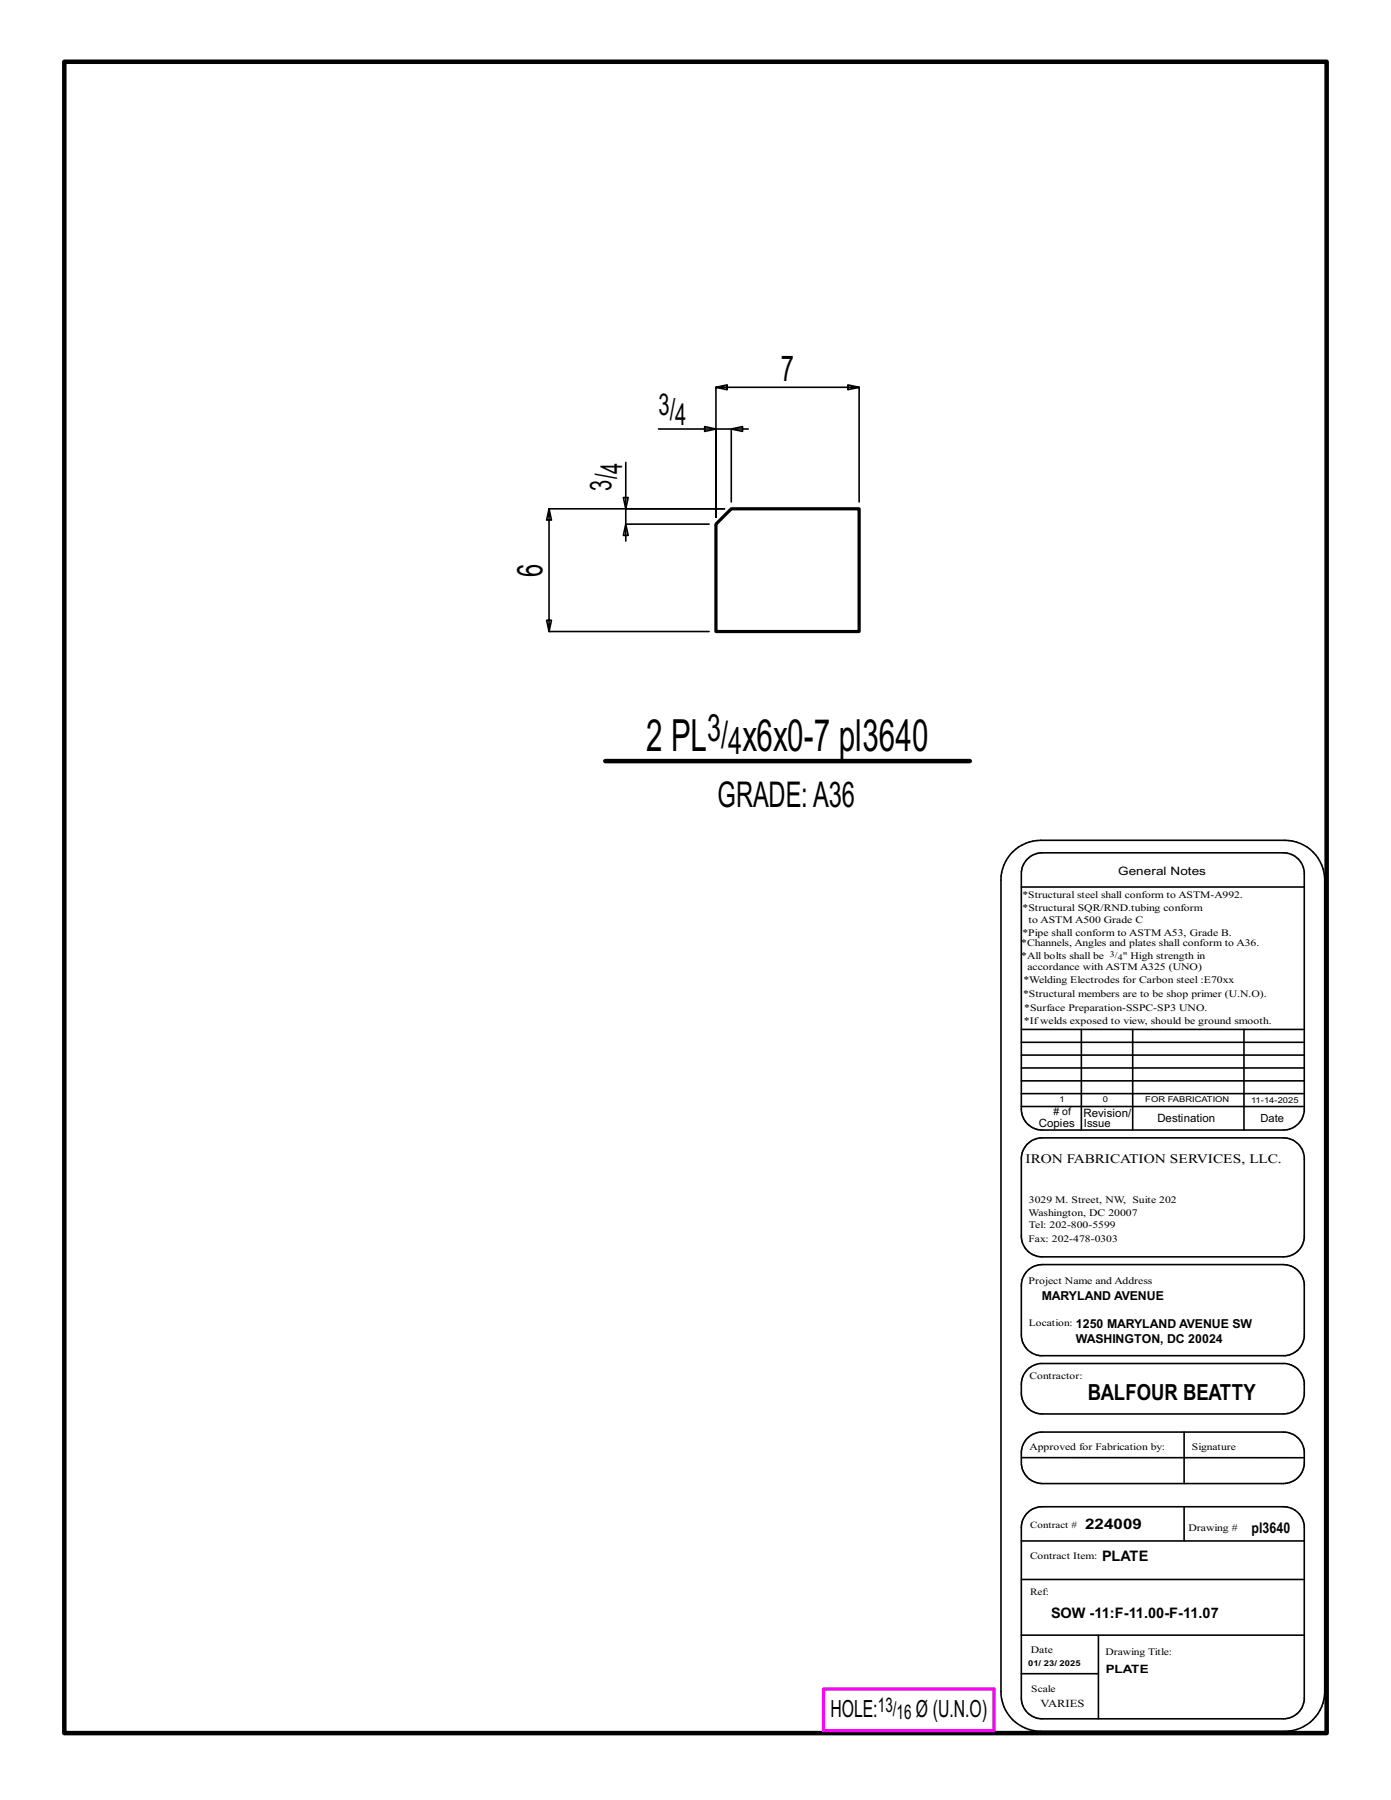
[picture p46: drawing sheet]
<svg xmlns="http://www.w3.org/2000/svg" width="216mm" height="279mm" viewBox="0 0 216 279" stroke-linecap="round" stroke-linejoin="round" font-family="sans-serif">
<defs><g id="words">
<g font-size="6.9">
<text x="100.3" y="116.6">2 PL</text>
<text x="115.2" y="116.6">x6x0-7 pl3640</text>
</g>
<g font-size="5.9">
<text x="109.8" y="115">3/</text>
<text x="113" y="117.1">4</text>
</g>
<g font-size="5.5">
<text x="121.2" y="59.1">7</text>
<text x="84.2" y="89.5" transform="rotate(-90 84.2 89.5)">6</text>
<text x="111.4" y="125.3">GRADE:A36</text>
</g>
<g font-size="4.7">
<text x="102.2" y="64.4">3/</text>
<text x="104.8" y="66">4</text>
<text x="94.9" y="76.1" transform="rotate(-90 94.9 76.1)">3/</text>
<text x="96.6" y="73.5" transform="rotate(-90 96.6 73.5)">4</text>
</g>
<g font-size="3.7">
<text x="128.9" y="266.6">HOLE:</text>
<text x="142.2" y="266.6">Ø (U.N.O)</text>
</g>
<text font-size="3.4" x="168.8" y="217.4">BALFOUR BEATTY</text>
<g font-size="3.1">
<text x="136.3" y="265.8">13/</text>
<text x="139.2" y="266.9">16</text>
</g>
<g font-size="2.3">
<text x="168.4" y="237.3">224009</text>
<text x="194.3" y="238">pl3640</text>
<text x="171" y="242.3">PLATE</text>
<text x="163.1" y="251.2">SOW -11:F-11.00-F-11.07</text>
</g>
<text font-size="2" x="159.2" y="180.5">IRON FABRICATION SERVICES, LLC.</text>
<g font-size="1.9">
<text x="161.7" y="201.8">MARYLAND AVENUE</text>
<text x="167" y="208.5">WASHINGTON, DC 20024</text>
<text x="167" y="206.1">1250 MARYLAND AVENUE SW</text>
</g>
<g font-size="1.8">
<text x="173.6" y="135.8">General Notes</text>
<text x="168.2" y="173.3">Revision/</text>
<text x="161.2" y="174.9">Copies</text>
<text x="179.6" y="174.2">Destination</text>
<text x="171.6" y="259.7">PLATE</text>
</g>
<g font-size="1.7">
<text x="168.2" y="174.9">Issue</text>
<text x="195.7" y="174.2">Date</text>
<text x="161.5" y="265">VARIES</text>
</g>
<g font-size="1.6">
<text x="158.7" y="141.5">*Structural SQR/RND.tubing conform</text>
<text x="159.7" y="143.3">to ASTM A500 Grade C</text>
<text x="158.5" y="146.9">*Channels, Angles and plates shall conform to A36.</text>
<text x="158.5" y="148.8">*All bolts shall be</text>
<text x="158.7" y="145.2">*Pipe shall conform to ASTM A53, Grade B.</text>
<text x="174.3" y="148.8">&quot; High strength in</text>
<text x="158.8" y="154.8">*Structural members are to be shop primer (U.N.O).</text>
<text x="158.9" y="152.7">*Welding Electrodes for Carbon steel :E70xx</text>
<text x="159.5" y="150.6">accordance with ASTM A325 (UNO)</text>
<text x="158.9" y="158.9">*Ifwelds exposed to view, should be ground smooth.</text>
<text x="159" y="157">*Surface Preparation-SSPC-SP3 UNO.</text>
<text x="163.5" y="173.1"># of</text>
<text x="159.7" y="188.7">Washington, DC 20007</text>
<text x="159.7" y="190.6">Tel: 202-800-5599</text>
<text x="159.7" y="186.8">3029 M. Street, NW, Suite 202</text>
<text x="159.7" y="199.3">Project Name and Address</text>
<text x="159.8" y="225.1">Approved for Fabrication by:</text>
<text x="184.5" y="237.6">Drawing #</text>
<text x="160" y="256.6">Date</text>
</g>
<g font-size="1.5">
<text x="158.7" y="139.4">*Structural steel shall conform to ASTM-A992.</text>
<text x="159.7" y="192.7">Fax: 202-478-0303</text>
<text x="159.7" y="205.8">Location:</text>
<text x="159.8" y="214">Contractor:</text>
<text x="185" y="225.1">Signature</text>
<text x="159.9" y="237.1">Contract #</text>
<text x="159.9" y="241.9">Contract Item:</text>
<text x="159.9" y="247.6">Ref:</text>
<text x="171.6" y="256.9">Drawing Title:</text>
<text x="160.1" y="262.7">Scale</text>
</g>
<g font-size="1.3">
<text x="172.3" y="148.5">3/</text>
<text x="173.5" y="149">4</text>
</g>
<g font-size="1.2">
<text x="164.5" y="171.1">1</text>
<text x="171.2" y="171.1">0</text>
<text x="177.8" y="171.1">FOR FABRICATION</text>
<text x="194.2" y="171.2">11-14-2025</text>
<text x="159.6" y="258.7">01/ 23/ 2025</text>
</g>
</g></defs>
<g fill="none" stroke="#000" stroke-width=".25">
<path d="M96.8 77.2h.7l-.4 1.8zM97.1 71.8v7.2h15.3h-27.2l-.4 1.7h.8l-.4-1.7v19l-.4-1.7h.8l-.4 1.7h24.9M97.1 79v5M102.2 66.6h8.9v13.7v-20.2l1.8 .4v-.8l-1.8 .4h22.2l-1.7 .4v-.8l1.7 .4v17.8M109.4 66.2l1.7 .4-1.7 .4zM111.1 66.6h5M113.5 66.6l1.8-.4v.8zM113.5 66.6v11.3M97.1 81.4l.4 1.7h-.7zM97.1 81.4h13M157.2 132.3a6.3 6.3 0 0 1 4.3-1.9h37.9a6.2 6.2 0 0 1 6.2 6.2v126a6.2 6.2 0 0 1-6.2 6.1h-37.9a6.1 6.1 0 0 1-6.1-6.1v-126a6.1 6.1 0 0 1 1.8-4.3zM158.5 137.7h43.9"/>
<path d="M159.5 133.3a3.3 3.3 0 0 1 2.3-.9h37.4a3.3 3.3 0 0 1 3.2 2.9v37.2a3.2 3.2 0 0 1-3.2 2.9h-37.4a3.2 3.2 0 0 1-3.3-3.2v-36.6a3.2 3.2 0 0 1 1-2.3zM158.5 159.8h43.9M167.8 159.8v15.6M175.8 159.8v15.6M193.1 159.8v15.6M158.5 165.8h43.9M158.5 167.8h43.9M158.5 163.8h43.9M158.5 161.8h43.9M158.5 171.8h43.9M158.5 169.8h43.9M159.5 177.6a3.3 3.3 0 0 1 2.3-1h37.4a3.3 3.3 0 0 1 3.2 3v12.6a3.3 3.3 0 0 1-3.2 2.9h-37.4a3.2 3.2 0 0 1-3.3-3.2v-12a3.2 3.2 0 0 1 1-2.3z"/>
<path d="M159.5 197.2l1-.7 1.3-.2h37.4a3.3 3.3 0 0 1 3.2 2.9v8.3a3.2 3.2 0 0 1-2.9 2.9h-38.1a3.3 3.3 0 0 1-2.9-3.2v-8l.3-.9zM159.5 212.6l.7-.6 1.2-.4h37.8a3.2 3.2 0 0 1 3.2 3v2a3.3 3.3 0 0 1-3.2 2.9h-37.4a3.2 3.2 0 0 1-3.3-3.3v-1.3a3.3 3.3 0 0 1 1-2.3zM158.5 239.2h43.9M158.5 226.3h43.9M159.5 234.8a3.3 3.3 0 0 1 2.3-.9h37.4a3.3 3.3 0 0 1 3.2 2.9v27.1a3.3 3.3 0 0 1-3.2 2.9h-37.4a3.2 3.2 0 0 1-3.3-3.2v-26.5a3.2 3.2 0 0 1 1-2.3zM159.5 223.2a3.3 3.3 0 0 1 2.3-.9h37.4a3.3 3.3 0 0 1 3.2 2.9v2.1a3.3 3.3 0 0 1-3.2 3h-37.4a3.3 3.3 0 0 1-3.3-3.3v-1.5a3.2 3.2 0 0 1 1-2.3zM183.8 222.3v8M183.8 233.9v5.3M158.5 245.2h43.9M158.5 259.8h12M158.5 253.8h43.9M170.5 253.8v13"/>
</g>
<path d="M10 9.6h195.9v259.4h-195.9zM93.9 118.1h56.6" fill="none" stroke="#000" stroke-width=".7"/>
<path d="M127.8 262.2h26.5v6.4h-26.5z" fill="none" stroke="#f0f" stroke-width=".5"/>
<path d="M111.1 81.4l2.4-2.4h19.8v19h-22.2z" fill="none" stroke="#000" stroke-width=".5"/>
<use href="#words"/>
</svg>
